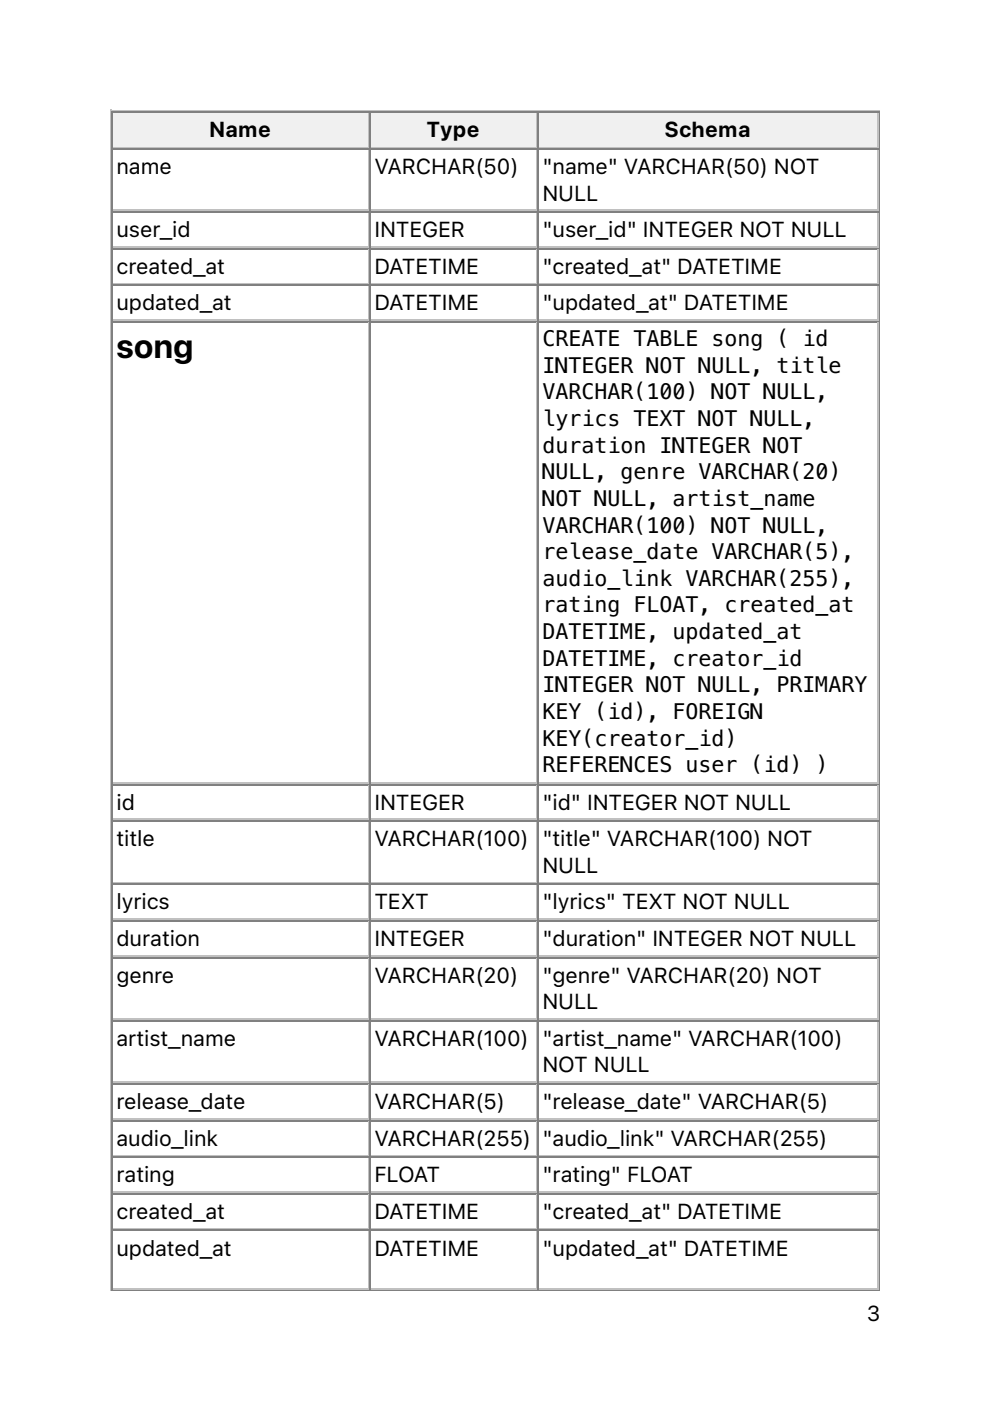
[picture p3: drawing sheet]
<svg xmlns="http://www.w3.org/2000/svg" width="210mm" height="297mm" viewBox="0 0 210 297" stroke-linecap="round" stroke-linejoin="round" font-family="sans-serif">
<defs><g id="words">
<text font-size="7.1" x="24.7" y="76">song</text>
<g font-size="4.6">
<text x="44.4" y="29.1">Name</text>
<text x="90.5" y="29.1">Type</text>
<text x="141" y="29.1">Schema</text>
<text x="24.7" y="36.9">name</text>
<text x="79.4" y="36.9">VARCHAR(50)</text>
<text x="115" y="36.9">&quot;name&quot; VARCHAR(50) NOT</text>
<text x="115" y="42.5">NULL</text>
<text x="24.7" y="50.3">user_id</text>
<text x="79.4" y="50.3">INTEGER</text>
<text x="115" y="50.3">&quot;user_id&quot; INTEGER NOT NULL</text>
<text x="24.7" y="58.1">created_at</text>
<text x="79.4" y="58.1">DATETIME</text>
<text x="115" y="58.1">&quot;created_at&quot; DATETIME</text>
<text x="24.7" y="65.8">updated_at</text>
<text x="79.4" y="65.8">DATETIME</text>
<text x="115" y="65.8">&quot;updated_at&quot; DATETIME</text>
<text x="115" y="73.4">CREATE TABLE song ( id</text>
<text x="115" y="79">INTEGER NOT NULL, title</text>
<text x="115" y="84.7">VARCHAR(100) NOT NULL,</text>
<text x="115" y="90.3">lyrics TEXT NOT NULL,</text>
<text x="115" y="96">duration INTEGER NOT</text>
<text x="115" y="101.6">NULL, genre VARCHAR(20)</text>
<text x="115" y="107.3">NOT NULL, artist_name</text>
<text x="115" y="112.9">VARCHAR(100) NOT NULL,</text>
<text x="115" y="118.6">release_date VARCHAR(5),</text>
<text x="115" y="124.2">audio_link VARCHAR(255),</text>
<text x="115" y="129.8">rating FLOAT, created_at</text>
<text x="115" y="135.5">DATETIME, updated_at</text>
<text x="115" y="141.1">DATETIME, creator_id</text>
<text x="115" y="146.8">INTEGER NOT NULL, PRIMARY</text>
<text x="115" y="152.4">KEY (id), FOREIGN</text>
<text x="115" y="158.1">KEY(creator_id)</text>
<text x="115" y="163.7">REFERENCES user (id) )</text>
<text x="24.7" y="171.6">id</text>
<text x="79.4" y="171.6">INTEGER</text>
<text x="115" y="171.6">&quot;id&quot; INTEGER NOT NULL</text>
<text x="24.7" y="179.4">title</text>
<text x="79.4" y="179.4">VARCHAR(100)</text>
<text x="115" y="179.4">&quot;title&quot; VARCHAR(100) NOT</text>
<text x="115" y="185.1">NULL</text>
<text x="24.7" y="192.8">lyrics</text>
<text x="79.4" y="192.8">TEXT</text>
<text x="115" y="192.8">&quot;lyrics&quot; TEXT NOT NULL</text>
<text x="24.7" y="200.6">duration</text>
<text x="79.4" y="200.6">INTEGER</text>
<text x="115" y="200.6">&quot;duration&quot; INTEGER NOT NULL</text>
<text x="24.7" y="208.3">genre</text>
<text x="79.4" y="208.3">VARCHAR(20)</text>
<text x="115" y="208.3">&quot;genre&quot; VARCHAR(20) NOT</text>
<text x="115" y="214">NULL</text>
<text x="24.7" y="221.7">artist_name</text>
<text x="79.4" y="221.7">VARCHAR(100)</text>
<text x="115" y="221.7">&quot;artist_name&quot; VARCHAR(100)</text>
<text x="115" y="227.4">NOT NULL</text>
<text x="24.7" y="235.1">release_date</text>
<text x="79.4" y="235.1">VARCHAR(5)</text>
<text x="115" y="235.1">&quot;release_date&quot; VARCHAR(5)</text>
<text x="24.7" y="242.9">audio_link</text>
<text x="79.4" y="242.9">VARCHAR(255)</text>
<text x="115" y="242.9">&quot;audio_link&quot; VARCHAR(255)</text>
<text x="24.7" y="250.7">rating</text>
<text x="79.4" y="250.7">FLOAT</text>
<text x="115" y="250.7">&quot;rating&quot; FLOAT</text>
<text x="24.7" y="258.4">created_at</text>
<text x="79.4" y="258.4">DATETIME</text>
<text x="115" y="258.4">&quot;created_at&quot; DATETIME</text>
<text x="24.7" y="266.2">updated_at</text>
<text x="79.4" y="266.2">DATETIME</text>
<text x="115" y="266.2">&quot;updated_at&quot; DATETIME</text>
<text x="183.8" y="280.1">3</text>
</g>
</g></defs>
<path d="M23.5 23.3v250.5M23.6 23.5h163M24 31.2h54.3M78.1 24v7" fill="none" stroke="#c0c0c0" stroke-width=".35"/>
<path d="M23.8 23.6v7.8M24 23.8h54.3M186.4 23.6v249.8M23.6 273.6h163" fill="none" stroke="#808080" stroke-width=".35"/>
<g fill="#f0f0f0">
<path d="M24 24h54v7h-54z"/>
<path d="M44.1 24.7h13.8v5.6h-13.8z"/>
</g>
<path d="M78.5 23.6v7.8M78.7 23.8h35.2" fill="none" stroke="#808080" stroke-width=".35"/>
<path d="M78.7 31.2h35.2M113.8 24v7" fill="none" stroke="#c0c0c0" stroke-width=".35"/>
<g fill="#f0f0f0">
<path d="M78.7 24h34.9v7h-34.9z"/>
<path d="M90.3 24.7h11.7v5.6h-11.7z"/>
</g>
<path d="M114.1 23.6v7.8M114.3 23.8h72" fill="none" stroke="#808080" stroke-width=".35"/>
<path d="M114.3 31.2h72M186.1 24v7" fill="none" stroke="#c0c0c0" stroke-width=".35"/>
<g fill="#f0f0f0">
<path d="M114.3 24h71.6v7h-71.6z"/>
<path d="M140.8 24.7h18.7v5.6h-18.7z"/>
</g>
<g fill="none" stroke="#808080" stroke-width=".35">
<path d="M23.8 31.4v242M24 31.6h54.3M78.5 31.4v242M78.7 31.6h35.2M114.1 31.4v242M114.3 31.6h72M24 45h54.3M24 52.7h54.3M78.7 45h35.2M78.7 52.7h35.2M114.3 45h72M114.3 52.7h72"/>
<path d="M24 60.5h54.3M24 68.3h54.3M78.7 60.5h35.2M78.7 68.3h35.2M114.3 60.5h72M114.3 68.3h72M24 166.3h54.3M24 174.1h54.3M78.7 166.3h35.2M78.7 174.1h35.2M114.3 166.3h72M114.3 174.1h72"/>
<path d="M24 187.5h54.3M24 195.3h54.3M78.7 187.5h35.2M78.7 195.3h35.2M114.3 187.5h72M114.3 195.3h72M24 203h54.3M24 216.4h54.3M78.7 203h35.2M78.7 216.4h35.2M114.3 203h72M114.3 216.4h72"/>
<path d="M24 229.8h54.3M24 237.6h54.3M78.7 229.8h35.2M78.7 237.6h35.2M114.3 229.8h72M114.3 237.6h72M24 245.4h54.3M24 253.1h54.3M78.7 245.4h35.2M78.7 253.1h35.2M114.3 245.4h72M114.3 253.1h72"/>
<path d="M24 260.9h54.3M78.7 260.9h35.2M114.3 260.9h72"/>
</g>
<g fill="none" stroke="#c0c0c0" stroke-width=".35">
<path d="M78.1 31.8v12.6M113.8 31.8v12.6M186.1 31.8v12.6M24 44.6h54.3M24 52.4h54.3M78.1 45.2v7M78.1 52.9v7.1M78.7 44.6h35.2M78.7 52.4h35.2M113.8 45.2v7M113.8 52.9v7.1M114.3 44.6h72"/>
<path d="M114.3 52.4h72M186.1 45.2v7M186.1 52.9v7.1M24 60.1h54.3M24 67.9h54.3M78.1 60.7v7M78.1 68.4v97.4M78.7 60.1h35.2M78.7 67.9h35.2M113.8 60.7v7M113.8 68.4v97.4M114.3 60.1h72"/>
<path d="M114.3 67.9h72M186.1 60.7v7M186.1 68.4v97.4M24 166h54.3M24 173.7h54.3M78.1 166.5v7.1M78.1 174.3v12.7M78.7 166h35.2M78.7 173.7h35.2M113.8 166.5v7.1M113.8 174.3v12.7M114.3 166h72"/>
<path d="M114.3 173.7h72M186.1 166.5v7.1M186.1 174.3v12.7M24 187.1h54.3M24 194.9h54.3M78.1 187.7v7M78.1 195.4v7.1M78.7 187.1h35.2M78.7 194.9h35.2M113.8 187.7v7M113.8 195.4v7.1M114.3 187.1h72"/>
<path d="M114.3 194.9h72M186.1 187.7v7M186.1 195.4v7.1M24 202.7h54.3M24 216.1h54.3M78.1 203.2v12.7M78.1 216.6v12.7M78.7 202.7h35.2M78.7 216.1h35.2M113.8 203.2v12.7M113.8 216.6v12.7M114.3 202.7h72"/>
<path d="M114.3 216.1h72M186.1 203.2v12.7M186.1 216.6v12.7M24 229.5h54.3M24 237.2h54.3M78.1 230v7.1M78.1 237.8v7M78.7 229.5h35.2M78.7 237.2h35.2M113.8 230v7.1M113.8 237.8v7M114.3 229.5h72"/>
<path d="M114.3 237.2h72M186.1 230v7.1M186.1 237.8v7M24 245h54.3M24 252.8h54.3M78.1 245.5v7.1M78.1 253.3v7M78.7 245h35.2M78.7 252.8h35.2M113.8 245.5v7.1M113.8 253.3v7M114.3 245h72"/>
<path d="M114.3 252.8h72M186.1 245.5v7.1M186.1 253.3v7M24 260.5h54.3M24 273.2h54.3M78.1 261.1v11.9M78.7 260.5h35.2M78.7 273.2h35.2M113.8 261.1v11.9M114.3 260.5h72M114.3 273.2h72M186.1 261.1v11.9"/>
</g>
<use href="#words"/>
</svg>
